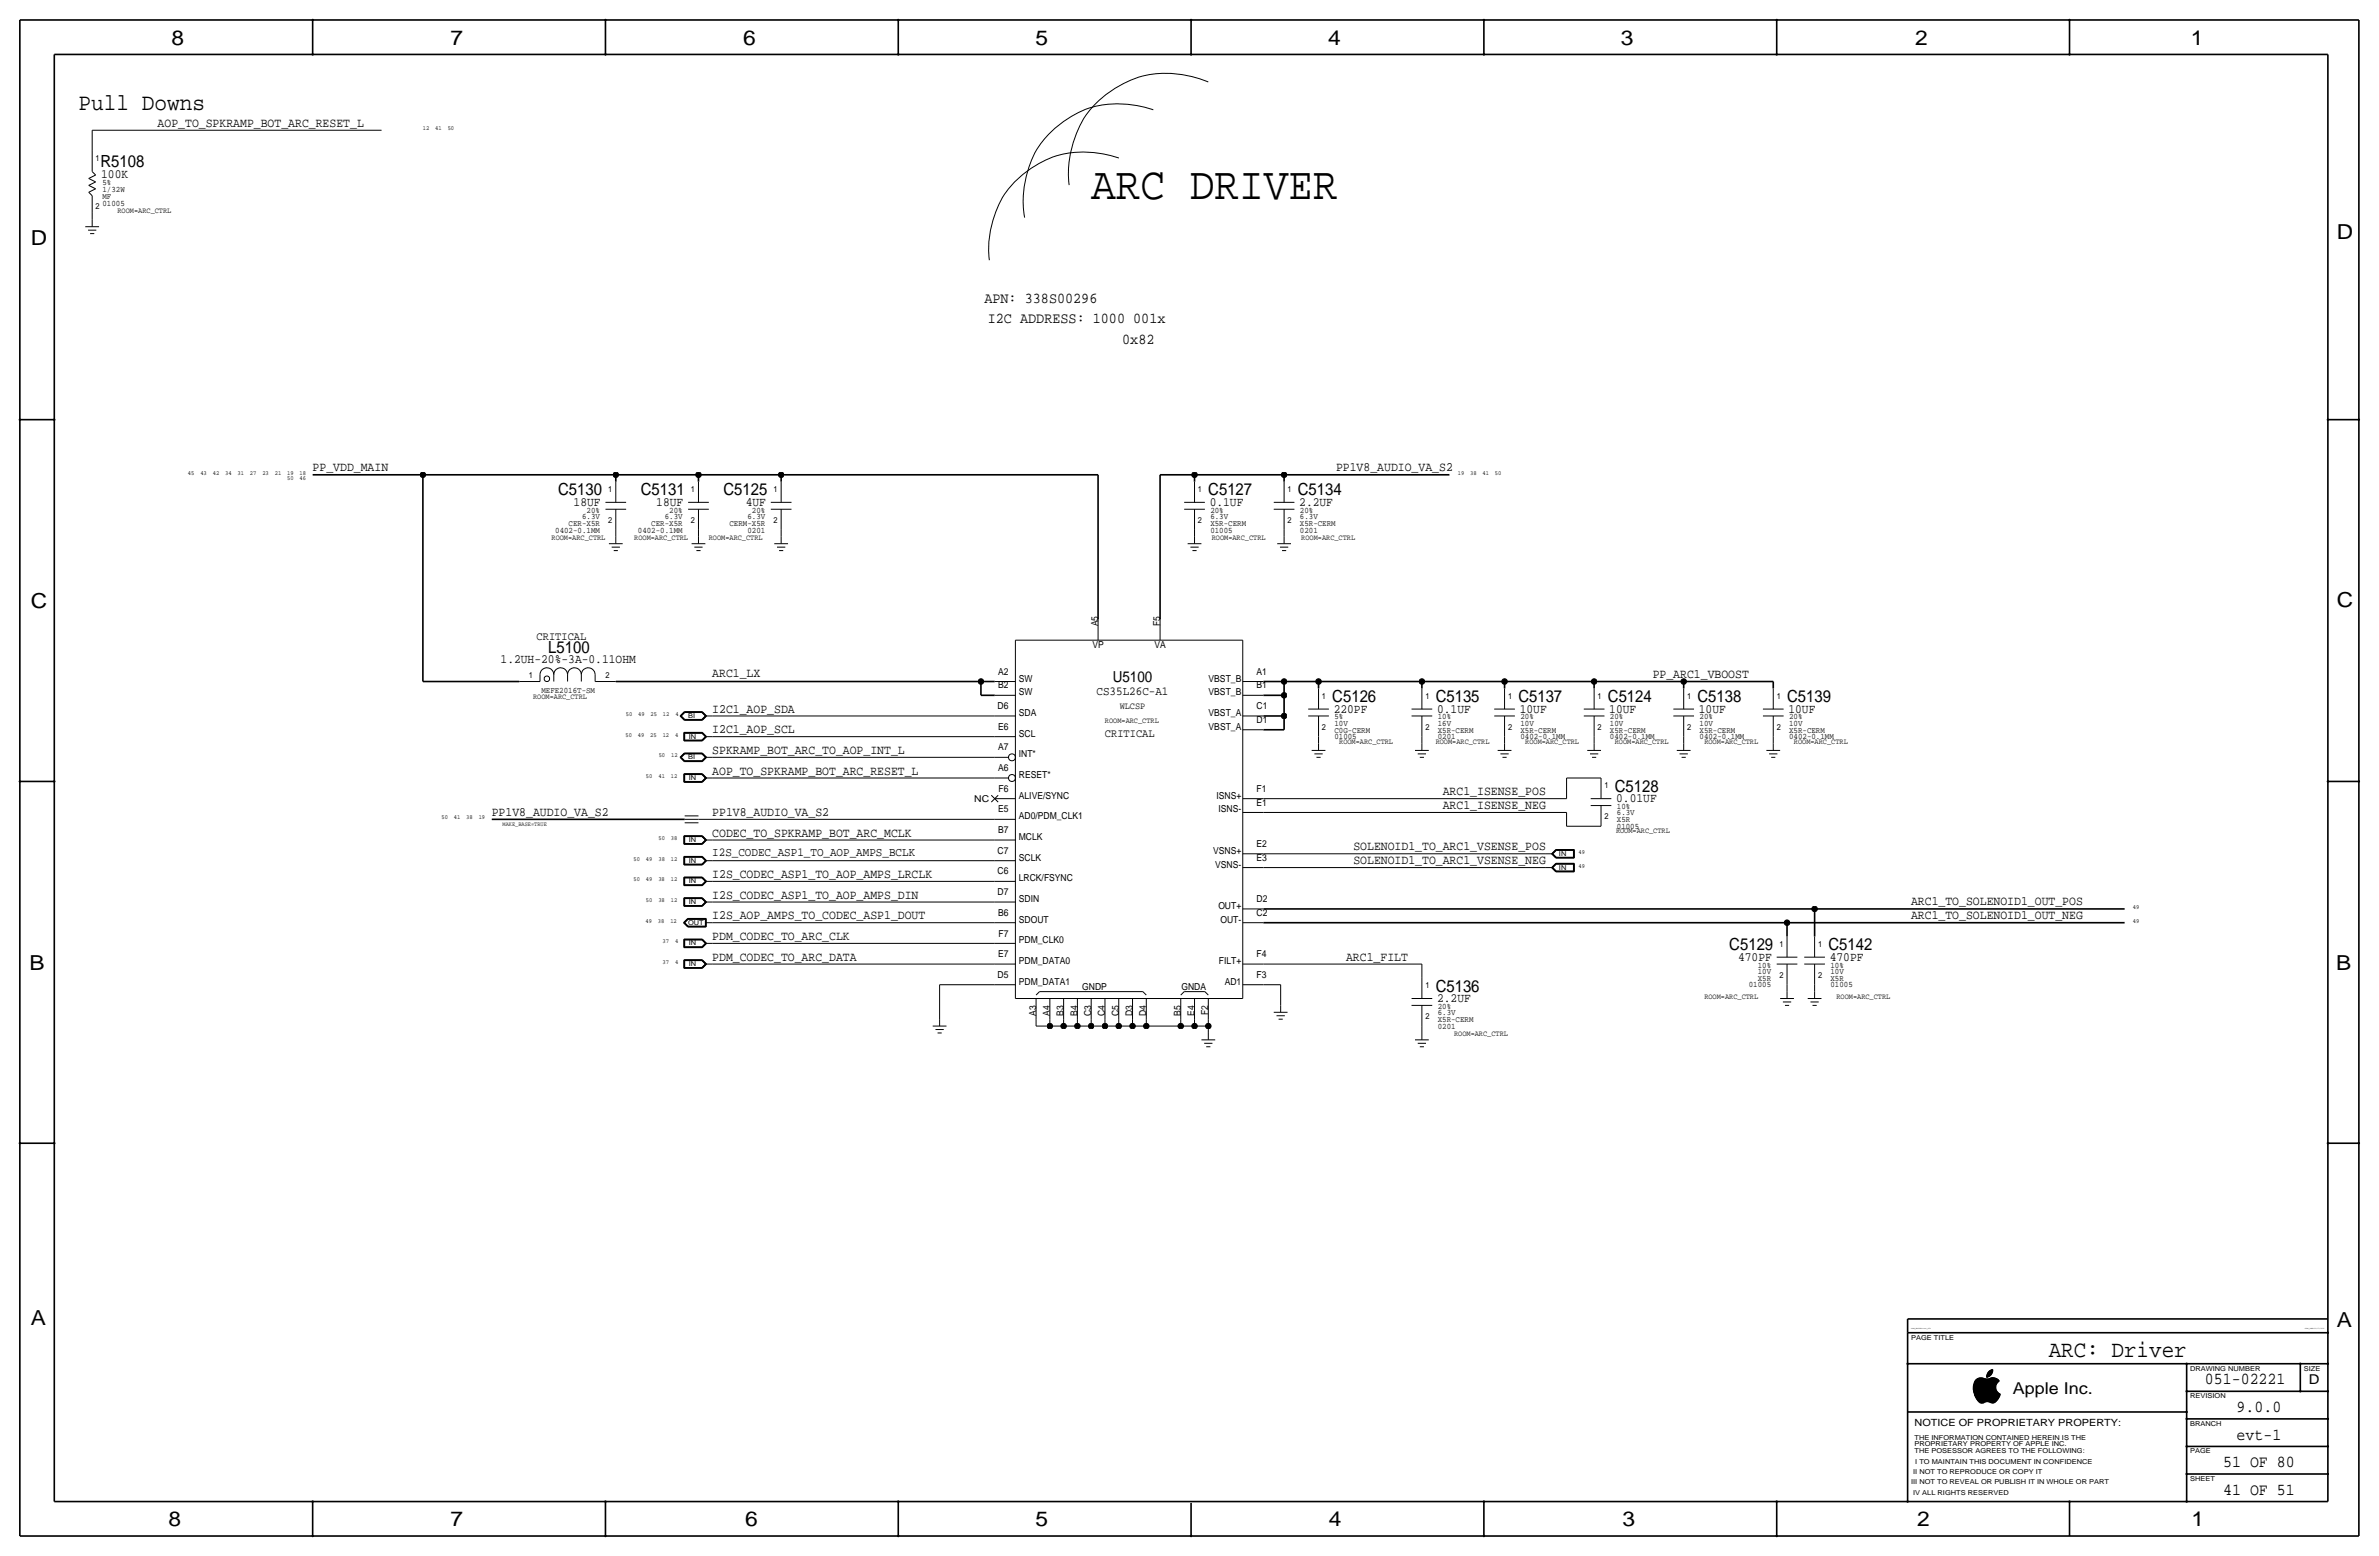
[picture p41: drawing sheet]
<svg xmlns="http://www.w3.org/2000/svg" width="877mm" height="574mm" viewBox="0 0 877 574" stroke-linecap="round" stroke-linejoin="round" font-family="sans-serif">
<defs><g id="words">
<text font-size="17" x="402.3" y="73.4">ARC DRIVER</text>
<text font-size="8.7" x="28.9" y="40.4">Pull Downs</text>
<text font-size="8.6" x="755.3" y="500.1">ARC: Driver</text>
<g font-size="7.6">
<text x="63.2" y="16.5">8</text>
<text x="166.1" y="16.5">7</text>
<text x="274" y="16.5">6</text>
<text x="381.7" y="16.5">5</text>
<text x="489.7" y="16.5">4</text>
<text x="597.6" y="16.5">3</text>
<text x="706.1" y="16.5">2</text>
<text x="807.7" y="16.5">1</text>
<text x="861.5" y="88.1">D</text>
<text x="11.4" y="90.4">D</text>
<text x="11.4" y="224.3">C</text>
<text x="861.5" y="223.8">C</text>
<text x="10.8" y="357.6">B</text>
<text x="861.3" y="357.4">B</text>
<text x="11.3" y="488.4">A</text>
<text x="861.5" y="489.2">A</text>
<text x="62.2" y="562.6">8</text>
<text x="166" y="562.6">7</text>
<text x="274.8" y="562.6">6</text>
<text x="381.7" y="562.6">5</text>
<text x="489.9" y="562.6">4</text>
<text x="598.1" y="562.6">3</text>
<text x="706.8" y="562.6">2</text>
<text x="807.9" y="562.6">1</text>
</g>
<g font-size="6.2">
<text x="37" y="61.7">R5108</text>
<text x="205.7" y="182.6">C5130</text>
<text x="236.2" y="182.6">C5131</text>
<text x="266.7" y="182.6">C5125</text>
<text x="445.5" y="182.6">C5127</text>
<text x="478.5" y="182.6">C5134</text>
<text x="202.1" y="240.8">L5100</text>
<text x="491.2" y="258.8">C5126</text>
<text x="529.3" y="258.8">C5135</text>
<text x="559.8" y="258.8">C5137</text>
<text x="592.8" y="258.8">C5124</text>
<text x="625.8" y="258.8">C5138</text>
<text x="658.8" y="258.8">C5139</text>
<text x="595.3" y="291.8">C5128</text>
<text x="637.5" y="350.3">C5129</text>
<text x="674.1" y="350.3">C5142</text>
<text x="529.3" y="365.5">C5136</text>
<text x="812.9" y="510.3">051-02221</text>
<text x="824.6" y="520.4">9.0.0</text>
<text x="824.6" y="530.6">evt-1</text>
<text x="819.6" y="540.8">51 OF 80</text>
<text x="819.6" y="550.9">41 OF 51</text>
</g>
<text font-size="6" x="742.1" y="513.9">Apple Inc.</text>
<g font-size="5.6">
<text x="362.9" y="111.5">APN: 338S00296</text>
<text x="364.2" y="119.1">I2C ADDRESS: 1000 001x</text>
<text x="413.7" y="126.7">0x82</text>
<text x="410.2" y="251.2">U5100</text>
</g>
<text font-size="5" x="851.2" y="510.3">D</text>
<g font-size="4.7">
<text x="58.1" y="46.7">AOP_TO_SPKRAMP_BOT_ARC_RESET_L</text>
<text x="37.3" y="65.5">100K</text>
<text x="115.3" y="173.7">PP_VDD_MAIN</text>
<text x="492.5" y="173.7">PP1V8_AUDIO_VA_S2</text>
<text x="211.5" y="186.4">18UF</text>
<text x="241.9" y="186.4">18UF</text>
<text x="274.9" y="186.4">4UF</text>
<text x="446" y="186.4">0.1UF</text>
<text x="479" y="186.4">2.2UF</text>
<text x="184.6" y="244.3">1.2UH-20%-3A-0.11OHM</text>
<text x="262.6" y="249.4">ARC1_LX</text>
<text x="609.3" y="249.9">PP_ARC1_VBOOST</text>
<text x="262.6" y="262.6">I2C1_AOP_SDA</text>
<text x="491.7" y="262.6">220PF</text>
<text x="529.8" y="262.6">0.1UF</text>
<text x="560.3" y="262.6">10UF</text>
<text x="593.3" y="262.6">10UF</text>
<text x="626.3" y="262.6">10UF</text>
<text x="659.3" y="262.6">10UF</text>
<text x="262.6" y="270.3">I2C1_AOP_SCL</text>
<text x="262.6" y="277.9">SPKRAMP_BOT_ARC_TO_AOP_INT_L</text>
<text x="262.6" y="285.5">AOP_TO_SPKRAMP_BOT_ARC_RESET_L</text>
<text x="531.9" y="293.1">ARC1_ISENSE_POS</text>
<text x="531.9" y="298.2">ARC1_ISENSE_NEG</text>
<text x="595.8" y="295.7">0.01UF</text>
<text x="181.3" y="300.7">PP1V8_AUDIO_VA_S2</text>
<text x="262.6" y="300.7">PP1V8_AUDIO_VA_S2</text>
<text x="262.6" y="308.4">CODEC_TO_SPKRAMP_BOT_ARC_MCLK</text>
<text x="499" y="313.4">SOLENOID1_TO_ARC1_VSENSE_POS</text>
<text x="262.6" y="323.6">I2S_CODEC_ASP1_TO_AOP_AMPS_LRCLK</text>
<text x="499" y="318.5">SOLENOID1_TO_ARC1_VSENSE_NEG</text>
<text x="262.6" y="331.2">I2S_CODEC_ASP1_TO_AOP_AMPS_DIN</text>
<text x="704.5" y="333.8">ARC1_TO_SOLENOID1_OUT_POS</text>
<text x="262.6" y="338.8">I2S_AOP_AMPS_TO_CODEC_ASP1_DOUT</text>
<text x="704.5" y="338.8">ARC1_TO_SOLENOID1_OUT_NEG</text>
<text x="262.6" y="346.5">PDM_CODEC_TO_ARC_CLK</text>
<text x="262.6" y="354.1">PDM_CODEC_TO_ARC_DATA</text>
<text x="496.3" y="354.1">ARC1_FILT</text>
<text x="640.8" y="354.1">470PF</text>
<text x="674.6" y="354.1">470PF</text>
<text x="529.8" y="369.3">2.2UF</text>
</g>
<g font-size="4.5">
<text x="404.2" y="256.3">CS35L26C-A1</text>
<text x="262.6" y="315.5">I2S_CODEC_ASP1_TO_AOP_AMPS_BCLK</text>
</g>
<g font-size="4.3">
<text x="197.8" y="236">CRITICAL</text>
<text x="407.4" y="271.5">CRITICAL</text>
</g>
<text font-size="3.7" x="705.8" y="525.5">NOTICE OF PROPRIETARY PROPERTY:</text>
<g font-size="3.5">
<text x="404.8" y="230.9" transform="rotate(-90 404.8 230.9)">A5</text>
<text x="427.7" y="230.9" transform="rotate(-90 427.7 230.9)">F5</text>
<text x="402.7" y="239">VP</text>
<text x="425.6" y="239">VA</text>
<text x="368" y="248.7">A2</text>
<text x="375.6" y="251.2">SW</text>
<text x="445.6" y="251.2">VBST_B</text>
<text x="463.2" y="248.7">A1</text>
<text x="368" y="253.7">B2</text>
<text x="375.6" y="256.3">SW</text>
<text x="445.6" y="256.3">VBST_B</text>
<text x="463.2" y="253.7">B1</text>
<text x="367.8" y="261.4">D6</text>
<text x="375.6" y="263.9">SDA</text>
<text x="412.8" y="261.4">WLCSP</text>
<text x="445.6" y="263.9">VBST_A</text>
<text x="463.2" y="261.4">C1</text>
<text x="368" y="269">E6</text>
<text x="445.6" y="269">VBST_A</text>
<text x="463.2" y="266.4">D1</text>
<text x="375.6" y="271.5">SCL</text>
<text x="368" y="276.6">A7</text>
<text x="375.6" y="279.1">INT*</text>
<text x="368" y="284.2">A6</text>
<text x="375.6" y="286.8">RESET*</text>
<text x="368.1" y="291.8">F6</text>
<text x="463.2" y="291.8">F1</text>
<text x="359.2" y="295.7">NC</text>
<text x="367.9" y="299.5">E5</text>
<text x="375.6" y="294.4">ALIVE/SYNC</text>
<text x="448.5" y="294.4">ISNS+</text>
<text x="449.3" y="299.5">ISNS-</text>
<text x="463.2" y="296.9">E1</text>
<text x="375.6" y="302">AD0/PDM_CLK1</text>
<text x="368" y="307.1">B7</text>
<text x="375.6" y="309.6">MCLK</text>
<text x="367.8" y="314.7">C7</text>
<text x="375.6" y="317.3">SCLK</text>
<text x="447.2" y="314.7">VSNS+</text>
<text x="463.2" y="312.2">E2</text>
<text x="463.2" y="317.2">E3</text>
<text x="367.8" y="322.3">C6</text>
<text x="448" y="319.8">VSNS-</text>
<text x="367.8" y="329.9">D7</text>
<text x="375.6" y="324.9">LRCK/FSYNC</text>
<text x="375.6" y="332.5">SDIN</text>
<text x="449.2" y="335">OUT+</text>
<text x="463.2" y="332.5">D2</text>
<text x="368" y="337.6">B6</text>
<text x="375.6" y="340.1">SDOUT</text>
<text x="450" y="340.1">OUT-</text>
<text x="463.2" y="337.6">C2</text>
<text x="368.1" y="345.2">F7</text>
<text x="375.6" y="347.7">PDM_CLK0</text>
<text x="368" y="352.8">E7</text>
<text x="463.2" y="352.8">F4</text>
<text x="375.6" y="355.3">PDM_DATA0</text>
<text x="449.3" y="355.3">FILT+</text>
<text x="367.8" y="360.4">D5</text>
<text x="375.6" y="363">PDM_DATA1</text>
<text x="399" y="364.7">GNDP</text>
<text x="435.6" y="364.7">GNDA</text>
<text x="451.5" y="363">AD1</text>
<text x="463.2" y="360.4">F3</text>
<text x="382" y="374.4" transform="rotate(-90 382 374.4)">A3</text>
<text x="387" y="374.4" transform="rotate(-90 387 374.4)">A4</text>
<text x="392.1" y="374.4" transform="rotate(-90 392.1 374.4)">B3</text>
<text x="397.2" y="374.4" transform="rotate(-90 397.2 374.4)">B4</text>
<text x="402.3" y="374.6" transform="rotate(-90 402.3 374.6)">C3</text>
<text x="407.4" y="374.6" transform="rotate(-90 407.4 374.6)">C4</text>
<text x="412.4" y="374.6" transform="rotate(-90 412.4 374.6)">C5</text>
<text x="417.5" y="374.6" transform="rotate(-90 417.5 374.6)">D3</text>
<text x="422.6" y="374.6" transform="rotate(-90 422.6 374.6)">D4</text>
<text x="435.3" y="374.4" transform="rotate(-90 435.3 374.4)">B5</text>
<text x="440.4" y="374.4" transform="rotate(-90 440.4 374.4)">E4</text>
<text x="445.5" y="374.3" transform="rotate(-90 445.5 374.3)">F2</text>
</g>
<g font-size="3.1">
<text x="35.3" y="59.4">1</text>
<text x="37.8" y="68.3">5%</text>
<text x="37.8" y="70.9">1/32W</text>
<text x="35.3" y="77.2">2</text>
<text x="37.8" y="73.4">MF</text>
<text x="37.8" y="75.9">01005</text>
<text x="224.2" y="181.4">1</text>
<text x="254.7" y="181.4">1</text>
<text x="285.2" y="181.4">1</text>
<text x="441.7" y="181.4">1</text>
<text x="474.7" y="181.4">1</text>
<text x="214.6" y="191.3">6.3V</text>
<text x="216.2" y="189">20%</text>
<text x="245.1" y="191.3">6.3V</text>
<text x="246.7" y="189">20%</text>
<text x="275.5" y="191.3">6.3V</text>
<text x="277.2" y="189">20%</text>
<text x="446.2" y="191.3">6.3V</text>
<text x="446.2" y="189">20%</text>
<text x="479.2" y="191.3">6.3V</text>
<text x="479.2" y="189">20%</text>
<text x="204.7" y="196.3">0402-0.1MM</text>
<text x="209.6" y="193.8">CER-X5R</text>
<text x="224.2" y="192.8">2</text>
<text x="235.2" y="196.3">0402-0.1MM</text>
<text x="240.1" y="193.8">CER-X5R</text>
<text x="254.7" y="192.8">2</text>
<text x="268.9" y="193.8">CERM-X5R</text>
<text x="275.5" y="196.3">0201</text>
<text x="285.2" y="192.8">2</text>
<text x="441.7" y="192.8">2</text>
<text x="446.2" y="196.3">01005</text>
<text x="446.2" y="193.8">X5R-CERM</text>
<text x="474.7" y="192.8">2</text>
<text x="479.2" y="196.3">0201</text>
<text x="479.2" y="193.8">X5R-CERM</text>
<text x="195" y="249.9">1</text>
<text x="223.2" y="249.9">2</text>
<text x="199.6" y="255.3">MEFE2016T-SM</text>
<text x="487.4" y="257.6">1</text>
<text x="525.5" y="257.6">1</text>
<text x="556" y="257.6">1</text>
<text x="589" y="257.6">1</text>
<text x="622" y="257.6">1</text>
<text x="655" y="257.6">1</text>
<text x="487.4" y="269">2</text>
<text x="491.9" y="265.2">5%</text>
<text x="491.9" y="267.5">10V</text>
<text x="525.5" y="269">2</text>
<text x="530" y="265.2">10%</text>
<text x="530" y="267.5">16V</text>
<text x="556" y="269">2</text>
<text x="560.5" y="265.2">20%</text>
<text x="560.5" y="267.5">10V</text>
<text x="589" y="269">2</text>
<text x="593.5" y="265.2">20%</text>
<text x="593.5" y="267.5">10V</text>
<text x="622" y="269">2</text>
<text x="626.6" y="265.2">20%</text>
<text x="626.6" y="267.5">10V</text>
<text x="655" y="269">2</text>
<text x="659.6" y="265.2">20%</text>
<text x="659.6" y="267.5">10V</text>
<text x="491.9" y="272.5">01005</text>
<text x="491.9" y="270">C0G-CERM</text>
<text x="530" y="272.5">0201</text>
<text x="530" y="270">X5R-CERM</text>
<text x="560.5" y="272.5">0402-0.1MM</text>
<text x="560.5" y="270">X5R-CERM</text>
<text x="593.5" y="272.5">0402-0.1MM</text>
<text x="593.5" y="270">X5R-CERM</text>
<text x="626.6" y="272.5">0402-0.1MM</text>
<text x="626.6" y="270">X5R-CERM</text>
<text x="659.6" y="272.5">0402-0.1MM</text>
<text x="659.6" y="270">X5R-CERM</text>
<text x="591.5" y="290.6">1</text>
<text x="596.1" y="298.2">10%</text>
<text x="591.5" y="302">2</text>
<text x="596.1" y="303">X5R</text>
<text x="596.1" y="300.5">6.3V</text>
<text x="596.1" y="305.6">01005</text>
<text x="656" y="349">1</text>
<text x="670.3" y="349">1</text>
<text x="648" y="358.9">10V</text>
<text x="648" y="356.6">10%</text>
<text x="674.8" y="358.9">10V</text>
<text x="674.8" y="356.6">10%</text>
<text x="525.5" y="364.2">1</text>
<text x="644.7" y="364">01005</text>
<text x="648" y="361.4">X5R</text>
<text x="656" y="360.4">2</text>
<text x="670.3" y="360.4">2</text>
<text x="674.8" y="364">01005</text>
<text x="674.8" y="361.4">X5R</text>
<text x="530" y="371.9">20%</text>
<text x="525.5" y="375.7">2</text>
<text x="530" y="374.1">6.3V</text>
<text x="530" y="376.7">X5R-CERM</text>
<text x="530" y="379.2">0201</text>
</g>
<g font-size="2.9">
<text x="43.3" y="78.5">ROOM=ARC_CTRL</text>
<text x="203.3" y="199.1">ROOM=ARC_CTRL</text>
<text x="233.8" y="199.1">ROOM=ARC_CTRL</text>
<text x="261.3" y="199.1">ROOM=ARC_CTRL</text>
<text x="446.7" y="199.1">ROOM=ARC_CTRL</text>
<text x="479.8" y="199.1">ROOM=ARC_CTRL</text>
<text x="196.5" y="257.6">ROOM=ARC_CTRL</text>
<text x="407.4" y="266.4">ROOM=ARC_CTRL</text>
<text x="493.7" y="274.1">ROOM=ARC_CTRL</text>
<text x="529.3" y="274.1">ROOM=ARC_CTRL</text>
<text x="562.3" y="274.1">ROOM=ARC_CTRL</text>
<text x="595.3" y="274.1">ROOM=ARC_CTRL</text>
<text x="628.3" y="274.1">ROOM=ARC_CTRL</text>
<text x="661.4" y="274.1">ROOM=ARC_CTRL</text>
<text x="595.8" y="307.1">ROOM=ARC_CTRL</text>
<text x="628.3" y="368">ROOM=ARC_CTRL</text>
<text x="677" y="368">ROOM=ARC_CTRL</text>
<text x="536.1" y="382">ROOM=ARC_CTRL</text>
</g>
<g font-size="2.5">
<text x="253.7" y="264.7">BI</text>
<text x="253.9" y="272.3">IN</text>
<text x="253.7" y="279.9">BI</text>
<text x="253.9" y="287.5">IN</text>
<text x="253.9" y="310.4">IN</text>
<text x="574.8" y="315.5">IN</text>
<text x="253.9" y="318">IN</text>
<text x="574.8" y="320.5">IN</text>
<text x="253.9" y="325.6">IN</text>
<text x="253.9" y="333.2">IN</text>
<text x="253.7" y="340.9">OUT</text>
<text x="253.9" y="348.5">IN</text>
<text x="253.9" y="356.1">IN</text>
<text x="704.5" y="493.8">PAGE TITLE</text>
<text x="807.4" y="505.2">DRAWING NUMBER</text>
<text x="849.3" y="505.2">SIZE</text>
<text x="807.4" y="515.4">REVISION</text>
<text x="807.4" y="525.5">BRANCH</text>
<text x="705.8" y="533.1">PROPRIETARY PROPERTY OF APPLE INC.</text>
<text x="705.8" y="530.6">THE INFORMATION CONTAINED HEREIN IS THE</text>
<text x="705.8" y="535.7">THE POSESSOR AGREES TO THE FOLLOWING:</text>
<text x="706.1" y="539.5">I TO MAINTAIN THIS DOCUMENT IN CONFIDENCE</text>
<text x="807.4" y="535.7">PAGE</text>
<text x="705.3" y="543.3">II NOT TO REPRODUCE OR COPY IT</text>
<text x="807.4" y="545.8">SHEET</text>
<text x="704.5" y="547.1">III NOT TO REVEAL OR PUBLISH IT IN WHOLE OR PART</text>
<text x="705.3" y="550.9">IV ALL RIGHTS RESERVED</text>
</g>
<g font-size="2.3">
<text x="155.9" y="48">12</text>
<text x="160.5" y="48">41</text>
<text x="165.1" y="48">50</text>
<text x="69.3" y="175">45</text>
<text x="73.9" y="175">43</text>
<text x="78.4" y="175">42</text>
<text x="83" y="175">34</text>
<text x="87.6" y="175">31</text>
<text x="92.2" y="175">27</text>
<text x="96.7" y="175">23</text>
<text x="101.3" y="175">21</text>
<text x="105.9" y="176.8">50</text>
<text x="105.9" y="175">19</text>
<text x="110.4" y="176.8">46</text>
<text x="110.4" y="175">18</text>
<text x="537.4" y="175">19</text>
<text x="542" y="175">38</text>
<text x="546.6" y="175">41</text>
<text x="551.1" y="175">50</text>
<text x="230.7" y="263.9">50</text>
<text x="235.3" y="263.9">49</text>
<text x="239.8" y="263.9">25</text>
<text x="244.4" y="263.9">12</text>
<text x="249" y="263.9">4</text>
<text x="230.6" y="271.5">50</text>
<text x="235.2" y="271.5">49</text>
<text x="239.7" y="271.5">25</text>
<text x="244.3" y="271.5">12</text>
<text x="248.9" y="271.5">4</text>
<text x="242.8" y="279.1">50</text>
<text x="247.4" y="279.1">12</text>
<text x="238.2" y="286.8">50</text>
<text x="242.7" y="286.8">41</text>
<text x="247.3" y="286.8">12</text>
<text x="162.8" y="302">50</text>
<text x="167.3" y="302">41</text>
<text x="171.9" y="302">38</text>
<text x="176.5" y="302">19</text>
<text x="242.7" y="309.6">50</text>
<text x="247.3" y="309.6">38</text>
<text x="233.6" y="317.2">50</text>
<text x="238.2" y="317.2">49</text>
<text x="242.7" y="317.2">38</text>
<text x="247.3" y="317.2">12</text>
<text x="581.9" y="314.7">49</text>
<text x="581.9" y="319.8">49</text>
<text x="233.6" y="324.9">50</text>
<text x="238.2" y="324.9">49</text>
<text x="242.7" y="324.9">38</text>
<text x="247.3" y="324.9">12</text>
<text x="238.2" y="332.5">50</text>
<text x="242.7" y="332.5">38</text>
<text x="247.3" y="332.5">12</text>
<text x="786.3" y="335">49</text>
<text x="238" y="340.1">49</text>
<text x="242.6" y="340.1">38</text>
<text x="247.1" y="340.1">12</text>
<text x="786.3" y="340.1">49</text>
<text x="244.3" y="347.7">37</text>
<text x="248.9" y="347.7">4</text>
<text x="244.3" y="355.3">37</text>
<text x="248.9" y="355.3">4</text>
</g>
<text font-size="2.2" x="185.3" y="304.5">MAKE_BASE=TRUE</text>
<g font-size=".7">
<text x="704.5" y="490">SYNC_MASTER=test_mlb</text>
<text x="849.7" y="490">SYNC_DATE=10/13/2016</text>
</g>
</g></defs>
<g fill="none" stroke="#000" stroke-width=".37">
<path d="M445.5 30.2a36.5 36.5 0 0 0-44.3 11.2 39.2 39.2 0 0 0-7 26.8M34 48h106.7zM34 48v7.6zM34 55.6v7.6zM412.5 58.3a35.2 35.2 0 0 0-45.3 19.7 37.6 37.6 0 0 0-2.5 17.9M425.2 40.5a35.3 35.3 0 0 0-39.3 9.8 36.2 36.2 0 0 0-8.2 29.9M32.7 65.8l2.6-1.3zM32.7 70.9l2.6-1.3zM32.7 68.3l2.6-1.2zM32.7 70.9l1.3 1.2zM32.7 68.3l2.6 1.3zM32.7 65.8l2.6 1.3z"/>
<path d="M34 63.2l1.3 1.3zM34 78.5v2.5zM34 72.1v6.4zM31.4 83.6h5.1zM32.5 84.8h3zM33.2 86.1h1.5zM34 81v2.6zM227 177.5v7.7zM257.5 177.5v7.7zM288 177.5v7.7zM440.4 177.5v7.7zM473.4 177.5v7.7z"/>
<path d="M223.2 185.2h7.6zM223.2 187.7h7.6zM227 195.3v2.6zM227 197.9v2.5zM227 187.7v7.6zM253.7 187.7h7.6zM253.7 185.2h7.6zM257.5 195.3v2.6zM257.5 197.9v2.5zM257.5 187.7v7.6zM284.2 185.2h7.6zM284.2 187.7h7.6z"/>
<path d="M288 195.3v2.6zM288 197.9v2.5zM288 187.7v7.6zM436.6 187.7h7.6zM436.6 185.2h7.6zM440.4 195.3v2.6zM440.4 197.9v2.5zM440.4 187.7v7.6zM469.6 187.7h7.6zM469.6 185.2h7.6zM473.4 195.3v2.6zM473.4 197.9v2.5z"/>
<path d="M473.4 187.7v7.6zM224.5 200.4h5.1zM225.5 201.7h3zM226.3 202.9h1.5zM255 200.4h5zM256 201.7h3zM256.7 202.9h1.6zM285.4 200.4h5.1zM286.5 201.7h3zM287.2 202.9h1.5zM437.8 200.4h5.1zM438.9 201.7h3z"/>
<path d="M439.6 202.9h1.5zM470.9 200.4h5zM471.9 201.7h3zM472.6 202.9h1.6zM374.3 236h83.9zM374.3 236v132zM404.8 228.3v7.7zM427.7 228.3v7.7zM458.2 236v132zM191.5 251.2h7.6zM199.1 248.7v2.5zM199.1 248.7a2.54 2.54 0 0 1 2.5-2.6 2.54 2.54 0 0 1 2.6 2.6 2.54 2.54 0 0 1 2.5-2.6 2.54 2.54 0 0 1 2.5 2.6 2.54 2.54 0 0 1 2.6-2.6 2.54 2.54 0 0 1 2.5 2.6 2.54 2.54 0 0 1 2.6-2.6 2.54 2.54 0 0 1 2.5 2.6"/>
<path d="M204.2 248.7v2.5zM209.2 248.7v2.5zM214.3 248.7v2.5zM219.4 248.7v2.5zM219.4 251.2h7.6zM366.7 256.3h7.6zM366.7 251.2h7.6zM458.2 256.3h7.6zM458.2 251.2h7.6zM486.1 253.7v7.7zM524.2 253.7v7.7zM554.7 253.7v7.7z"/>
<path d="M587.7 253.7v7.7zM620.7 253.7v7.7zM653.7 253.7v7.7zM250.7 279.1l1.6 1.6zM250.7 263.9l1.6 1.6zM250.7 279.1l1.6-1.5zM250.7 263.9l1.6-1.6zM250.9 279.1l1.4 1.5zM250.9 263.9l1.4 1.5zM250.9 279.1l1.4-1.4zM251 279.1l1.4-1.3zM251 279.1l1.4 1.4z"/>
<path d="M251 263.9l1.4 1.4zM251.2 279.1l1.2-1.2zM251.2 263.9l1.2-1.3zM251.2 279.1l1.2 1.3zM251.2 263.9l1.2 1.3zM252.1 270v3.1zM252.1 273.1h6.8zM252.1 270h6.8zM252.2 270.1h6.7zM252.2 270.1v2.9zM252.2 273h6.7zM252.3 265.5h6.6z"/>
<path d="M252.3 277.6h6.6zM252.3 262.3h6.6zM252.3 277.7h6.6zM252.3 262.4h6.6zM252.3 270.2v2.7zM252.3 272.9h6.5zM252.3 265.4h6.6zM252.3 270.2h6.5zM252.3 262.4l-1.4 1.5zM252.4 277.8h6.4zM252.4 262.5h6.4zM252.4 262.5l-1.4 1.4z"/>
<path d="M252.4 265.3h6.4zM252.4 270.3v2.5zM252.4 272.8h6.4zM252.4 265.2h6.4zM252.4 277.9h6.4zM252.4 270.3h6.4zM252.4 262.6h6.4zM258.8 277.9l1.2 1.2zM258.8 270.3l1.2 1.2zM258.8 262.6l1.2 1.3zM258.8 272.8l1.2-1.3zM258.8 265.2l1.2-1.3z"/>
<path d="M258.8 272.9l1.4-1.4zM258.8 265.3l1.4-1.4zM258.8 277.8l1.4 1.3zM258.8 270.2l1.4 1.3zM258.8 262.5l1.4 1.4zM258.9 273l1.4-1.5zM258.9 265.4l1.4-1.5zM258.9 277.7l1.4 1.4zM258.9 270.1l1.4 1.4zM258.9 262.4l1.4 1.5zM258.9 277.6l1.6 1.5zM258.9 270l1.6 1.5z"/>
<path d="M258.9 262.3l1.6 1.6zM258.9 273.1l1.6-1.6zM258.9 265.5l1.6-1.6zM260 279.1h2.6zM260 271.5h2.6zM260 263.9h2.6zM262.6 263.9h104.1zM262.6 271.5h104.1zM262.6 279.1h104.1zM366.7 279.1h5.1zM366.7 271.5h7.6zM366.7 263.9h7.6z"/>
<path d="M458.2 263.9h7.6zM458.2 269h7.6zM482.3 263.9h7.6zM482.3 261.4h7.6zM483.6 276.6h5zM484.6 277.9h3zM485.3 279.1h1.6zM486.1 271.5v2.6zM486.1 274.1v2.5zM486.1 263.9v7.6zM520.4 263.9h7.6zM520.4 261.4h7.6z"/>
<path d="M521.7 276.6h5zM522.7 277.9h3zM523.4 279.1h1.6zM524.2 271.5v2.6zM524.2 274.1v2.5zM524.2 263.9v7.6zM550.9 263.9h7.6zM550.9 261.4h7.6zM552.1 276.6h5.1zM553.2 277.9h3zM553.9 279.1h1.5zM554.7 271.5v2.6z"/>
<path d="M554.7 274.1v2.5zM554.7 263.9v7.6zM583.9 263.9h7.6zM583.9 261.4h7.6zM585.2 276.6h5zM586.2 277.9h3zM586.9 279.1h1.6zM587.7 271.5v2.6zM587.7 274.1v2.5zM587.7 263.9v7.6zM616.9 261.4h7.6zM616.9 263.9h7.6z"/>
<path d="M618.2 276.6h5.1zM619.2 277.9h3zM620 279.1h1.5zM620.7 271.5v2.6zM620.7 274.1v2.5zM620.7 263.9v7.6zM649.9 263.9h7.7zM649.9 261.4h7.7zM651.2 276.6h5.1zM652.2 277.9h3.1zM653 279.1h1.5zM653.7 271.5v2.6z"/>
<path d="M653.7 274.1v2.5zM653.7 263.9v7.6zM252.1 285.2v3.1zM252.1 288.3h6.8zM252.1 285.2h6.8zM252.2 285.3h6.7zM252.2 285.3v2.9zM252.2 288.2h6.7zM252.3 280.7h6.6zM252.3 285.4v2.7zM252.3 288.1h6.5zM252.3 280.6h6.6z"/>
<path d="M252.3 285.4h6.5zM252.4 280.5h6.4zM252.4 285.5v2.5zM252.4 288h6.4zM252.4 280.4h6.4zM252.4 285.5h6.4zM258.8 285.5l1.2 1.3zM258.8 288l1.2-1.2zM258.8 280.4l1.2-1.3zM258.8 288.1l1.4-1.3zM258.8 280.5l1.4-1.4zM258.8 285.4l1.4 1.4z"/>
<path d="M258.9 288.2l1.4-1.4zM258.9 280.6l1.4-1.5zM258.9 285.3l1.4 1.5zM258.9 285.2l1.6 1.6zM258.9 288.3l1.6-1.5zM258.9 280.7l1.6-1.6zM260 286.8h2.6zM262.6 286.8h104.1zM365.5 295.7l2.5-2.6zM365.5 293.1l2.5 2.6zM366.7 286.8h5.1zM366.7 294.4h7.6z"/>
<path d="M458.2 294.4h7.6zM458.2 299.5h7.6zM465.8 299.5h111.7zM465.8 294.4h111.7zM577.5 299.5v5zM577.5 286.8v7.6zM577.5 286.8h12.7zM586.4 296.9h7.7zM586.4 294.4h7.7zM590.2 286.8v7.6zM590.2 296.9v7.6zM252.1 315.7v3.1z"/>
<path d="M252.1 318.8h6.8zM252.1 308.1v3.1zM252.1 311.2h6.8zM252.1 315.7h6.8zM252.1 308.1h6.8zM252.2 315.8h6.7zM252.2 308.2h6.7zM252.2 315.8v2.9zM252.2 318.7h6.7zM252.2 308.2v2.9zM252.2 311.1h6.7zM252.3 315.9v2.7z"/>
<path d="M252.3 318.6h6.5zM252.3 308.3v2.7zM252.3 311h6.5zM252.3 315.9h6.5zM252.3 308.3h6.5zM252.4 316v2.5zM252.4 318.5h6.4zM252.4 308.4v2.5zM252.4 310.9h6.4zM252.4 303.3h5.1zM252.4 302h5.1zM252.4 300.7h5.1z"/>
<path d="M252.4 316h6.4zM252.4 308.4h6.4zM257.5 302h109.2zM258.8 316l1.2 1.2zM258.8 308.4l1.2 1.2zM258.8 318.5l1.2-1.3zM258.8 310.9l1.2-1.3zM258.8 318.6l1.4-1.4zM258.8 311l1.4-1.4zM258.8 315.9l1.4 1.3zM258.8 308.3l1.4 1.3zM258.9 318.7l1.4-1.5z"/>
<path d="M258.9 311.1l1.4-1.5zM258.9 315.8l1.4 1.4zM258.9 308.2l1.4 1.4zM258.9 315.7l1.6 1.5zM258.9 308.1l1.6 1.5zM258.9 318.8l1.6-1.6zM258.9 311.2l1.6-1.6zM260 317.2h2.6zM260 309.6h2.6zM262.6 309.6h104.1zM262.6 317.2h104.1zM366.7 317.2h7.6z"/>
<path d="M366.7 309.6h7.6zM366.7 302h7.6zM458.2 319.8h7.6zM458.2 314.7h7.6zM465.8 314.7h104.1zM465.8 319.8h104.1zM569.9 319.8h2.6zM569.9 314.7h2.6zM572 319.8l1.6-1.6zM572 319.8l1.6 1.6zM572 314.7l1.6 1.6zM572.2 319.8l1.4-1.5z"/>
<path d="M572.2 314.7l1.4-1.5zM572.2 319.8l1.4 1.5zM572.2 314.7l1.4 1.5zM572.3 319.8l1.4-1.4zM572.3 319.8l1.4 1.4zM572.3 314.7l1.4 1.4zM572.5 319.8l1.2-1.3zM572.5 314.7l1.2-1.3zM572.5 319.8l1.2 1.3zM572.5 314.7l1.2 1.3zM573.6 313.1l-1.6 1.6zM573.6 316.3h6.8z"/>
<path d="M573.6 318.2h6.8zM573.6 313.1h6.8zM573.6 318.3h6.7zM573.6 313.2h6.7zM573.6 316.2h6.7zM573.7 313.3l-1.4 1.4zM573.7 318.4h6.5zM573.7 313.3h6.5zM573.7 316.1h6.5zM573.7 318.5h6.4zM573.7 313.4h6.4zM573.7 316h6.4z"/>
<path d="M577.5 304.5h12.7zM580.1 318.5v2.6zM580.1 313.4v2.6zM580.2 318.4v2.8zM580.2 313.3v2.8zM580.3 318.3v3zM580.3 313.2v3zM580.4 318.2v3.2zM580.4 313.1v3.2zM252.1 330.9v3.2zM252.1 334.1h6.8zM252.1 323.3v3.1z"/>
<path d="M252.1 326.4h6.8zM252.1 330.9h6.8zM252.1 323.3h6.8zM252.2 331h6.7zM252.2 323.4h6.7zM252.2 331v3zM252.2 334h6.7zM252.2 323.4v2.9zM252.2 326.3h6.7zM252.3 331.1v2.8zM252.3 333.9h6.5zM252.3 323.5v2.7z"/>
<path d="M252.3 326.2h6.5zM252.3 331.1h6.5zM252.3 323.5h6.5zM252.4 331.2v2.6zM252.4 333.8h6.4zM252.4 323.6v2.5zM252.4 326.1h6.4zM252.4 331.2h6.4zM252.4 323.6h6.4zM253.5 338.5h6.8zM253.6 338.6l-1.5 1.5zM253.6 338.6h6.6z"/>
<path d="M253.6 338.7h6.5zM253.7 338.8h6.3zM258.8 331.2l1.2 1.3zM258.8 323.6l1.2 1.3zM258.8 333.8l1.2-1.3zM258.8 326.1l1.2-1.2zM258.8 333.9l1.4-1.4zM258.8 326.2l1.4-1.3zM258.8 331.1l1.4 1.4zM258.8 323.5l1.4 1.4zM258.9 334l1.4-1.5zM258.9 326.3l1.4-1.4z"/>
<path d="M258.9 331l1.4 1.5zM258.9 323.4l1.4 1.5zM258.9 330.9l1.6 1.6zM258.9 323.3l1.6 1.6zM258.9 334.1l1.6-1.6zM258.9 326.4l1.6-1.5zM260 338.8v2.6zM260 332.5h2.6zM260 324.9h2.6zM260.1 338.7v2.8zM260.2 338.6v3zM260.3 338.5v3.2z"/>
<path d="M262.6 324.9h104.1zM262.6 332.5h104.1zM366.7 332.5h7.6zM366.7 324.9h7.6zM458.2 335h7.6zM573.6 321.4h6.8zM573.6 321.3h6.7zM573.7 321.2h6.5zM573.7 321.1h6.4zM252 340.1l1.5 1.6zM252 340.1l1.5-1.6zM252.1 353.8v3.1z"/>
<path d="M252.1 356.9h6.8zM252.1 346.2v3.1zM252.1 349.3h6.8zM252.1 353.8h6.8zM252.1 346.2h6.8zM252.1 340.1l1.5 1.5zM252.2 353.9h6.7zM252.2 346.3h6.7zM252.2 353.9v2.9zM252.2 356.8h6.7zM252.2 346.3v2.9zM252.2 349.2h6.7z"/>
<path d="M252.3 340.1l1.3-1.4zM252.3 340.1l1.3 1.4zM252.3 354v2.7zM252.3 356.7h6.5zM252.3 346.4v2.7zM252.3 349.1h6.5zM252.3 354h6.5zM252.3 346.4h6.5zM252.4 340.1l1.3 1.3zM252.4 354.1v2.5zM252.4 356.6h6.4zM252.4 346.5v2.5z"/>
<path d="M252.4 349h6.4zM252.4 340.1l1.3-1.3zM252.4 354.1h6.4zM252.4 346.5h6.4zM253.5 341.7h6.8zM253.6 341.6h6.6zM253.6 341.5h6.5zM253.7 341.4h6.3zM258.8 354.1l1.2 1.2zM258.8 346.5l1.2 1.2zM258.8 356.6l1.2-1.3zM258.8 349l1.2-1.3z"/>
<path d="M258.8 356.7l1.4-1.4zM258.8 349.1l1.4-1.4zM258.8 354l1.4 1.3zM258.8 346.4l1.4 1.3zM258.9 356.8l1.4-1.5zM258.9 349.2l1.4-1.5zM258.9 353.9l1.4 1.4zM258.9 346.3l1.4 1.4zM258.9 353.8l1.6 1.5zM258.9 346.2l1.6 1.5zM258.9 356.9l1.6-1.6zM258.9 349.3l1.6-1.6z"/>
<path d="M260 355.3h2.6zM260 347.7h2.6zM260 340.1h2.6zM262.6 355.3h104.1zM262.6 347.7h104.1zM262.6 340.1h104.1zM366.7 355.3h7.6zM366.7 340.1h7.6zM366.7 347.7h7.6zM458.2 355.3h7.6zM458.2 340.1h7.6zM465.8 355.3h58.4z"/>
<path d="M524.2 355.3v5.1zM655 355.3h7.6zM655 352.8h7.6zM658.8 345.2v7.6zM658.8 355.3v7.7zM665.2 355.3h7.6zM665.2 352.8h7.6zM669 345.2v7.6zM669 355.3v7.7zM343.9 378.2h5zM344.9 379.5h3zM346.4 363v12.7z"/>
<path d="M346.4 375.7v2.5zM346.4 363h20.3zM366.7 363h7.6zM374.3 368h83.9zM382 378.2h5zM382 375.7v2.5zM382 366.8l1.2-1.3zM382 368v7.7zM383.2 365.5h38.1zM387 378.2h5.1zM387 375.7v2.5zM387 368v7.7z"/>
<path d="M392.1 378.2h5.1zM392.1 375.7v2.5zM392.1 368v7.7zM397.2 378.2h5.1zM397.2 375.7v2.5zM397.2 368v7.7zM402.3 378.2h5.1zM402.3 375.7v2.5zM402.3 368v7.7zM407.4 378.2h5zM407.4 375.7v2.5zM407.4 368v7.7z"/>
<path d="M412.4 378.2h5.1zM412.4 375.7v2.5zM412.4 368v7.7zM417.5 378.2h5.1zM417.5 375.7v2.5zM417.5 368v7.7zM421.3 365.5l1.3 1.3zM422.6 378.2h12.7zM422.6 375.7v2.5zM422.6 368v7.7zM435.3 378.2h5.1zM435.3 375.7v2.5z"/>
<path d="M435.3 366.8l1.3-1.3zM435.3 368v7.7zM436.6 365.5h7.6zM440.4 378.2h5.1zM440.4 375.7v2.5zM440.4 368v7.7zM444.2 365.5l1.3 1.3zM445.5 375.7v2.5zM445.5 378.2v2.5zM445.5 368v7.7zM458.2 363h7.6zM465.8 363h6.3z"/>
<path d="M469.6 373.1h5.1zM470.6 374.4h3.1zM471.4 375.7h1.5zM472.1 363v7.6zM472.1 370.6v2.5zM520.4 370.6h7.6zM520.4 368h7.6zM524.2 378.2v2.5zM524.2 360.4v7.6zM524.2 370.6v7.6zM656.3 368h5.1zM657.3 369.3h3z"/>
<path d="M658.1 370.6h1.5zM658.8 363v2.5zM658.8 365.5v2.5zM666.4 368h5.1zM667.5 369.3h3zM668.2 370.6h1.5zM669 363v2.5zM669 365.5v2.5zM345.6 380.7h1.6zM442.9 383.3h5.1zM443.9 384.6h3.1zM444.7 385.8h1.5z"/>
<path d="M445.5 380.7v2.6zM521.7 383.3h5zM522.7 384.6h3zM523.4 385.8h1.6zM524.2 380.7v2.6zM727.5 512.2h8.4zM727.5 512.3h8.4zM727.5 512.4h8.5zM727.5 511.2h8.2zM727.5 511.3h8.2zM727.5 511.5h8.2zM727.5 511.4h8.2z"/>
<path d="M727.5 512h8.3zM727.5 512.1h8.3zM727.5 511.7h8.3zM727.5 511.8h8.3zM727.5 511.6h8.3zM727.5 511.9h8.3zM727.5 511.1h8.3zM727.6 512.8h8.6zM727.6 510.8h8.2zM727.6 511h8.2zM727.6 510.9h8.2zM727.6 510.7h8.2z"/>
<path d="M727.6 512.5h8.4zM727.6 512.6h8.4zM727.6 512.7h8.5zM727.6 512.9h8.6zM727.6 510.6h8.3zM727.6 510.5h8.3zM727.6 513h8.7zM727.6 513.1h8.8zM727.7 513.2h8.8zM727.7 510.2h8.3zM727.7 510.4h8.2zM727.7 510.3h8.3z"/>
<path d="M727.7 513.4h9.1zM727.7 513.3h9zM727.7 510.1h8.3zM727.8 509.9h8.4zM727.8 513.5h9.1zM727.8 510h8.3zM727.8 513.6h9.2zM727.8 513.8h9.6zM727.8 509.8h8.5zM727.8 513.7h9.4zM727.9 513.9h9.5zM727.9 509.7h8.4z"/>
<path d="M727.9 509.6h8.5zM727.9 514.1h9.5zM727.9 514h9.5zM728 514.2h9.4zM728 509.5h8.5zM728 509.4h8.6zM728 509.3h8.7zM728 514.4h9.3zM728.1 509.2h8.8zM728.1 514.5h9.2zM728.1 514.6h9.1zM728.1 509.1h8.9z"/>
<path d="M728.2 514.7h9zM728.2 509h8.8zM728.2 514.8h9zM728.3 514.9h8.8zM728.3 508.9h8.7zM728.3 515h8.8zM728.3 508.8h8.6zM728.3 515.1h8.7zM728.4 508.7h8.4zM728.4 515.2h8.6zM728.5 515.3h8.4zM728.5 515.4h8.4z"/>
<path d="M728.5 508.6h8.2zM728.6 515.5h8.2zM728.6 508.5h7.9zM728.7 515.6h8zM728.7 515.7h8zM728.7 508.4h7.7zM728.8 515.8h7.7zM728.9 515.9h7.6zM728.9 508.3h3.1zM728.9 516h7.5zM729 508.2h2.6zM729 516.1h7.3z"/>
<path d="M729.1 516.2h7.1zM729.2 516.3h6.9zM729.2 508.1a4.7 4.7 0 0 0-1.2 6.3l1.8 2.6 .8 .2 1-.3M729.3 508.1h2.1zM729.3 516.4h6.7zM729.4 516.5h6.5zM729.5 516.6h6.3zM729.6 516.7h2.5zM729.6 507.9h1.4zM729.7 516.8h2.1zM729.8 516.9h1.9zM729.9 517h1.6z"/>
<path d="M730.2 517.1h1zM732.4 507.5h.6zM732.4 507.6h.4zM732.4 507.4h.8zM732.4 507.3h1zM732.4 507.1h1.3zM732.4 507h1.4zM732.4 507.2h1.2zM732.5 506.9h1.4zM732.5 506.8h1.5zM732.5 506.6h1.7zM732.5 506.7h1.6z"/>
<path d="M732.6 506.5h1.7zM732.6 506.4h1.7zM732.7 506.3h1.7zM732.7 506.2h1.7zM732.8 506.1h1.7zM732.8 506h1.7zM732.9 505.9h1.6zM733 505.8h1.6zM733.1 505.7h1.5zM733.1 508.3h3.1zM733.2 505.6h1.4zM733.2 516.7h2.5z"/>
<path d="M733.3 505.5h1.4zM733.4 508.2h2.6zM733.4 505.4h1.3zM733.6 505.3h1.1zM733.6 516.8h2zM733.6 508.1a2.99 2.99 0 0 1 3.5 1 2.71 2.71 0 0 0-1.3 2.5 2.71 2.71 0 0 0 1.7 2.3 3.5 3.5 0 0 1-3.1 3.2l-1.6-.4-1.1 .2M733.7 508.1h2.1zM733.7 508.1l-1.3 .2-1.9-.4-1.3 .2M733.7 505.2h1zM733.8 516.9h1.7zM733.9 505.1h.8zM733.9 507.9h1.6z"/>
<path d="M734 517h1.3zM734.1 505h.6zM734.3 507.8h.8zM734.3 504.9h.4zM734.3 517.1h.7zM734.7 504.7a2.81 2.81 0 0 0-2.3 3 2.71 2.71 0 0 0 2.3-2.9"/>
<circle cx="201.6" cy="250.2" r="1.02"/>
<circle cx="373.1" cy="279.2" r="1.28"/>
<circle cx="373.1" cy="286.8" r="1.28"/>
</g>
<g fill="none" stroke="#000" stroke-width=".6" stroke-linecap="butt">
<path d="M7.3 7.4v558.8zM7.3 7.4h862.3zM115.3 7.4v12.7zM223.2 7.4v12.7zM331.2 7.4v12.7zM439.1 7.4v12.7zM547.1 7.4v12.7zM655 7.4v12.7zM763 7.4v12.7zM869.6 7.4v558.8zM20 20.1v533.4zM20 20.1h838.2z"/>
<path d="M858.2 20.1v533.4zM7.3 154.7h12.7zM858.2 154.7h11.4zM115.3 175h40.6zM155.9 175h71.1zM155.9 175v76.2zM227 175h30.5zM227 175v2.5zM257.5 175v2.5zM257.5 175h30.5zM288 175h116.8zM288 175v2.5z"/>
<path d="M404.8 175v53.3zM427.7 175h12.7zM427.7 175v53.3zM440.4 175h33zM440.4 175v2.5zM473.4 175h61zM473.4 175v2.5zM155.9 251.2h35.6zM227 251.2h134.6zM361.6 251.2v5.1zM361.6 251.2h5.1zM361.6 256.3h5.1z"/>
<path d="M465.8 251.2h7.6zM465.8 256.3h7.6zM473.4 251.2h12.7zM473.4 251.2v5.1zM473.4 256.3v7.6zM486.1 251.2h38.1zM486.1 251.2v2.5zM524.2 251.2v2.5zM524.2 251.2h30.5zM554.7 251.2h33zM554.7 251.2v2.5zM587.7 251.2h33z"/>
<path d="M587.7 251.2v2.5zM620.7 251.2h33zM620.7 251.2v2.5zM653.7 251.2v2.5zM465.8 263.9h7.6zM465.8 269h7.6zM473.4 263.9v5.1zM7.3 288h12.7zM858.2 288h11.4zM181.3 302h71.1zM465.8 335h203.2zM669 335h114.3z"/>
<path d="M669 335v10.2zM465.8 340.1h193zM658.8 340.1h124.5zM658.8 340.1v5.1zM7.3 421.4h12.7zM858.2 421.4h11.4zM703.3 486.2v5zM703.3 486.2h154.9zM703.3 491.2v62.3zM703.3 491.2h154.9zM703.3 502.7h154.9zM806.1 502.7v50.8z"/>
<path d="M806.1 512.8h52.1zM848.1 502.7v10.1zM703.3 520.4h102.8zM806.1 533.1h52.1zM806.1 523h52.1zM20 553.5h838.2zM115.3 553.5v12.7zM223.2 553.5v12.7zM331.2 553.5v12.7zM439.1 554v12.2zM547.1 553.5v12.7zM655 553.5v12.7z"/>
<path d="M763 553.5v12.7zM806.1 543.3h52.1zM7.3 566.2h862.3z"/>
</g>
<g fill="#000" stroke="#000" stroke-width=".37">
<path d="M115.1 7.2h.4v.3h-.4zM115.1 19.9h.4v.3h-.4zM223 7.2h.4v.3h-.4zM223 19.9h.4v.3h-.4zM331 19.9h.4v.3h-.4zM331 7.2h.4v.3h-.4zM438.9 7.2h.4v.3h-.4zM438.9 19.9h.4v.3h-.4zM546.9 7.2h.4v.3h-.4zM546.9 19.9h.4v.3h-.4zM654.8 19.9h.4v.3h-.4zM654.8 7.2h.4v.3h-.4z"/>
<path d="M762.8 19.9h.4v.3h-.4zM762.8 7.2h.4v.3h-.4zM7.1 154.5h.4v.4h-.4zM19.8 154.5h.4v.4h-.4zM858 154.5h.4v.4h-.4zM869.5 154.5h.3v.4h-.3zM7.1 287.9h.4v.3h-.4zM19.8 287.9h.4v.3h-.4zM858 287.9h.4v.3h-.4zM869.5 287.9h.3v.3h-.3zM7.1 421.2h.4v.4h-.4zM19.8 421.2h.4v.4h-.4z"/>
<path d="M858 421.2h.4v.4h-.4zM869.5 421.2h.3v.4h-.3zM858 491.1h.4v.3h-.4zM703.1 502.5h.4v.3h-.4zM806 502.5h.3v.3h-.3zM806 512.7h.3v.3h-.3zM847.9 512.7h.3v.3h-.3zM847.9 502.5h.3v.3h-.3zM858 502.5h.4v.3h-.4zM858 512.7h.4v.3h-.4zM806 520.3h.3v.3h-.3zM806 522.8h.3v.4h-.3z"/>
<path d="M806 533h.3v.3h-.3zM858 522.8h.4v.4h-.4zM858 533h.4v.3h-.4zM115.1 553.3h.4v.3h-.4zM223 553.3h.4v.3h-.4zM331 553.3h.4v.3h-.4zM546.9 553.3h.4v.3h-.4zM654.8 553.3h.4v.3h-.4zM703.1 553.3h.4v.3h-.4zM762.8 553.3h.4v.3h-.4zM806 543.1h.3v.4h-.3zM806 553.3h.3v.3h-.3z"/>
<path d="M858 543.1h.4v.4h-.4zM115.1 566h.4v.3h-.4zM223 566h.4v.3h-.4zM331 566h.4v.3h-.4zM438.9 566h.4v.3h-.4zM546.9 566h.4v.3h-.4zM654.8 566h.4v.3h-.4z"/>
<circle cx="155.9" cy="175" r="1.02"/>
<circle cx="227" cy="175" r="1.02"/>
<circle cx="257.5" cy="175" r="1.02"/>
<circle cx="288" cy="175" r="1.02"/>
<circle cx="440.4" cy="175" r="1.02"/>
<circle cx="473.4" cy="175" r="1.02"/>
<circle cx="361.6" cy="251.2" r="1.02"/>
<circle cx="473.4" cy="256.3" r="1.02"/>
<circle cx="473.4" cy="251.2" r="1.02"/>
<circle cx="486.1" cy="251.2" r="1.02"/>
<circle cx="524.2" cy="251.2" r="1.02"/>
<circle cx="554.7" cy="251.2" r="1.02"/>
<circle cx="587.7" cy="251.2" r="1.02"/>
<circle cx="620.7" cy="251.2" r="1.02"/>
<circle cx="473.4" cy="263.9" r="1.02"/>
<circle cx="669" cy="335" r="1.02"/>
<circle cx="658.8" cy="340.1" r="1.02"/>
<circle cx="387" cy="378.2" r="1.02"/>
<circle cx="392.1" cy="378.2" r="1.02"/>
<circle cx="397.2" cy="378.2" r="1.02"/>
<circle cx="402.3" cy="378.2" r="1.02"/>
<circle cx="407.4" cy="378.2" r="1.02"/>
<circle cx="412.4" cy="378.2" r="1.02"/>
<circle cx="417.5" cy="378.2" r="1.02"/>
<circle cx="422.6" cy="378.2" r="1.02"/>
<circle cx="435.3" cy="378.2" r="1.02"/>
<circle cx="440.4" cy="378.2" r="1.02"/>
<circle cx="445.5" cy="378.2" r="1.02"/>
</g>
<use href="#words"/>
</svg>
